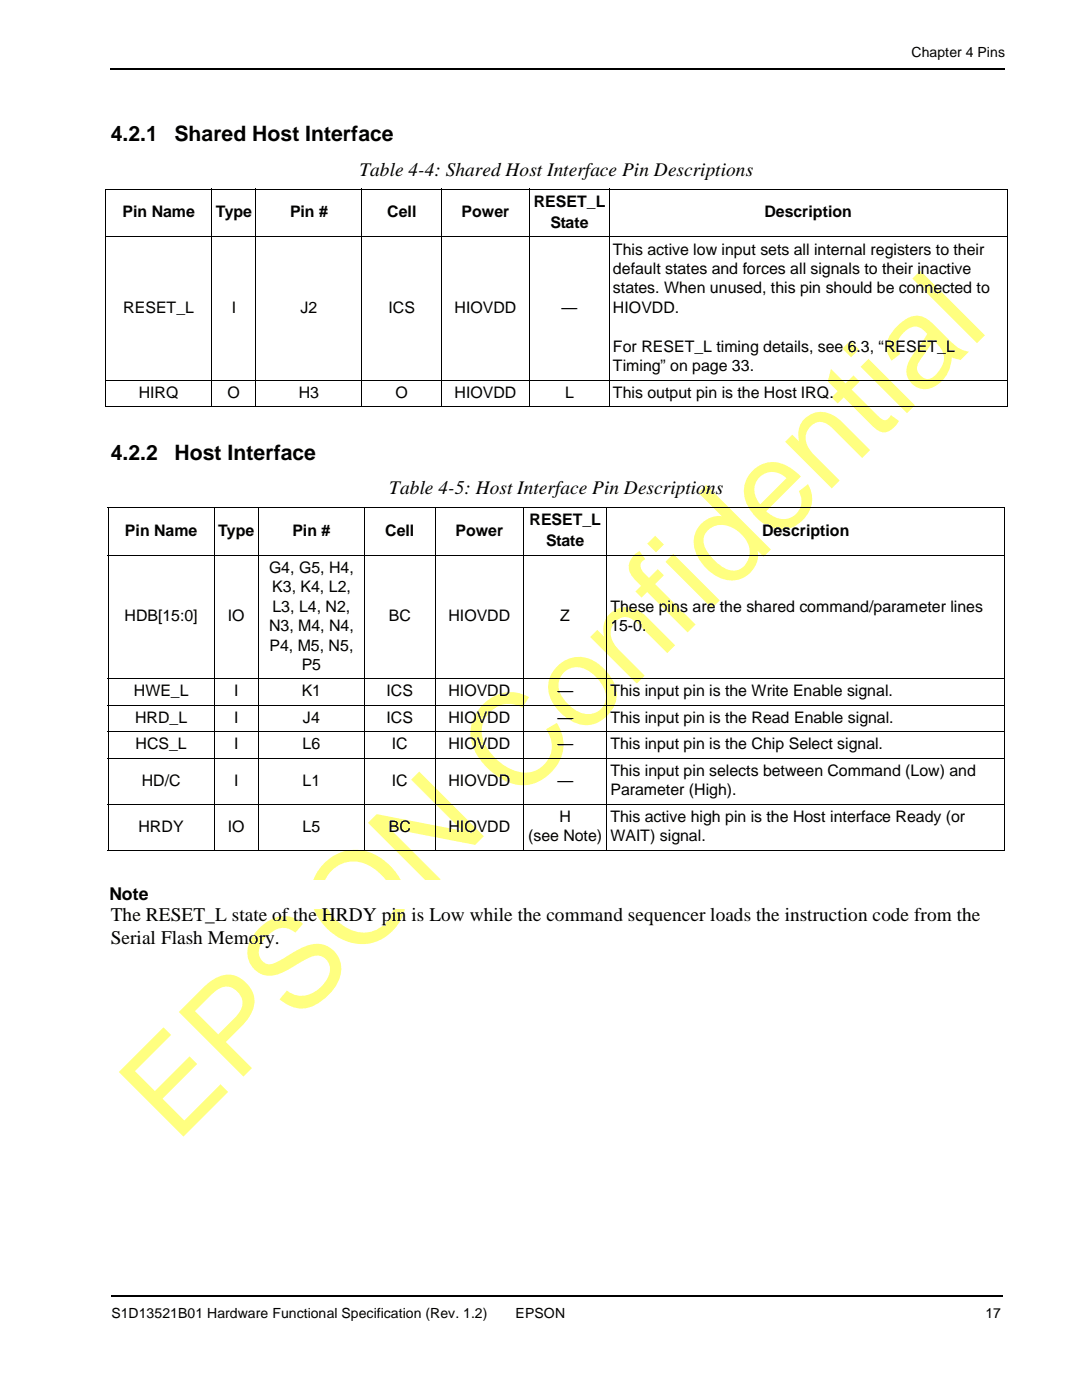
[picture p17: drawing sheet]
<svg xmlns="http://www.w3.org/2000/svg" width="216mm" height="279mm" viewBox="0 0 216 279" stroke-linecap="round" stroke-linejoin="round" font-family="sans-serif">
<defs><g id="words">
<text font-size="25.4" fill="#ffff80" x="35.1" y="228.4" transform="rotate(-45 35.1 228.4)">EPSON Confidential</text>
<g font-size="4.2">
<text x="22.1" y="28.2">4.2.1</text>
<text x="34.8" y="28.2">Shared Host Interface</text>
<text x="22.1" y="91.7">4.2.2</text>
<text x="34.8" y="91.7">Host Interface</text>
</g>
<g font-size="3.9">
<text x="71.7" y="35.1">Table 4-4: Shared Host Interface Pin Descriptions</text>
<text x="77.7" y="98.6">Table 4-5: Host Interface Pin Descriptions</text>
<text x="22.1" y="183.9">The RESET_L state of the HRDY pin is Low while the command sequencer loads the instruction code from the</text>
<text x="22.1" y="188.5">Serial Flash Memory.</text>
</g>
<text font-size="3.5" x="21.8" y="179.5">Note</text>
<g font-size="3.2">
<text x="106.5" y="41.3">RESET_L</text>
<text x="24.4" y="43.4">Pin Name</text>
<text x="43.1" y="43.4">Type</text>
<text x="57.9" y="43.4">Pin #</text>
<text x="77.3" y="43.4">Cell</text>
<text x="92.1" y="43.4">Power</text>
<text x="109.9" y="45.5">State</text>
<text x="152.5" y="43.4">Description</text>
<text x="122.3" y="50.8">This active low input sets all internal registers to their</text>
<text x="122.3" y="54.7">default states and forces all signals to their inactive</text>
<text x="122.3" y="58.5">states. When unused, this pin should be connected to</text>
<text x="24.6" y="62.4">RESET_L</text>
<text x="46.2" y="62.4">I</text>
<text x="60" y="62.4">J2</text>
<text x="77.5" y="62.4">ICS</text>
<text x="90.7" y="62.4">HIOVDD</text>
<text x="112.1" y="62.4">—</text>
<text x="122.3" y="62.4">HIOVDD.</text>
<text x="122.3" y="70.2">For RESET_L timing details, see 6.3, “RESET_L</text>
<text x="122.3" y="74.1">Timing” on page 33.</text>
<text x="27.7" y="79.4">HIRQ</text>
<text x="45.4" y="79.4">O</text>
<text x="59.6" y="79.4">H3</text>
<text x="78.9" y="79.4">O</text>
<text x="90.7" y="79.4">HIOVDD</text>
<text x="112.8" y="79.4">L</text>
<text x="122.3" y="79.4">This output pin is the Host IRQ.</text>
<text x="24.9" y="106.9">Pin Name</text>
<text x="43.6" y="106.9">Type</text>
<text x="58.3" y="106.9">Pin #</text>
<text x="76.9" y="106.9">Cell</text>
<text x="90.9" y="106.9">Power</text>
<text x="105.7" y="104.8">RESET_L</text>
<text x="152.1" y="106.9">Description</text>
<text x="109" y="109">State</text>
<text x="53.7" y="114.3">G4, G5, H4,</text>
<text x="54.3" y="118.2">K3, K4, L2,</text>
<text x="24.8" y="124">HDB[15:0]</text>
<text x="45.5" y="124">IO</text>
<text x="53.7" y="125.9">N3, M4, N4,</text>
<text x="54.4" y="122">L3, L4, N2,</text>
<text x="77.6" y="124">BC</text>
<text x="89.5" y="124">HIOVDD</text>
<text x="111.8" y="124">Z</text>
<text x="121.8" y="122">These pins are the shared command/parameter lines</text>
<text x="121.8" y="125.9">15-0.</text>
<text x="53.8" y="129.8">P4, M5, N5,</text>
<text x="60.2" y="133.7">P5</text>
<text x="26.7" y="139">HWE_L</text>
<text x="46.7" y="139">I</text>
<text x="60.2" y="139">K1</text>
<text x="77.1" y="139">ICS</text>
<text x="89.5" y="139">HIOVDD</text>
<text x="111.2" y="139">—</text>
<text x="121.8" y="139">This input pin is the Write Enable signal.</text>
<text x="27" y="144.3">HRD_L</text>
<text x="27.1" y="149.6">HCS_L</text>
<text x="46.7" y="144.3">I</text>
<text x="46.7" y="149.6">I</text>
<text x="60.4" y="149.6">L6</text>
<text x="60.5" y="144.3">J4</text>
<text x="77.1" y="144.3">ICS</text>
<text x="78.2" y="149.6">IC</text>
<text x="89.5" y="144.3">HIOVDD</text>
<text x="89.5" y="149.6">HIOVDD</text>
<text x="111.2" y="144.3">—</text>
<text x="111.2" y="149.6">—</text>
<text x="121.8" y="144.3">This input pin is the Read Enable signal.</text>
<text x="121.8" y="149.6">This input pin is the Chip Select signal.</text>
<text x="121.8" y="154.9">This input pin selects between Command (Low) and</text>
<text x="28.3" y="156.8">HD/C</text>
<text x="46.7" y="156.8">I</text>
<text x="60.4" y="156.8">L1</text>
<text x="78.2" y="156.8">IC</text>
<text x="89.5" y="156.8">HIOVDD</text>
<text x="111.2" y="156.8">—</text>
<text x="121.8" y="158.7">Parameter (High).</text>
<text x="27.6" y="166">HRDY</text>
<text x="45.5" y="166">IO</text>
<text x="60.4" y="166">L5</text>
<text x="77.6" y="166">BC</text>
<text x="89.5" y="166">HIOVDD</text>
<text x="105.4" y="167.9">(see Note)</text>
<text x="111.6" y="164">H</text>
<text x="121.8" y="164">This active high pin is the Host interface Ready (or</text>
<text x="121.8" y="167.9">WAIT) signal.</text>
</g>
<g font-size="2.8">
<text x="181.9" y="11.4">Chapter 4 Pins</text>
<text x="22.2" y="263.1">S1D13521B01 Hardware Functional Specification (Rev. 1.2)</text>
<text x="102.9" y="263.1">EPSON</text>
<text x="196.6" y="263.1">17</text>
</g>
</g></defs>
<path d="M22.1 13.8h178.5M22.2 258.7h177.8" fill="none" stroke="#000" stroke-width=".34"/>
<path d="M22.1 175.7h177.8v5.6h-177.8z" fill="#fff"/>
<g fill="none" stroke="#000" stroke-width=".2">
<path d="M21 37.8h180M21.1 37.8v43.3M42.2 37.6v43.6M51.1 37.6v43.6M72.2 37.6v43.6M88.1 37.6v43.6M105.7 37.6v43.6M121.6 37.6v43.6M201 37.8v43.3M21 47.3h180M21 75.9h180M21 81.2h180"/>
<path d="M21.5 101.3h179.1M21.5 110.8h179.1M21.6 101.3v68.3M42.8 101.2v68.6M51.6 101.2v68.6M72.7 101.2v68.6M86.8 101.2v68.6M104.5 101.2v68.6M121.1 101.2v68.6M200.4 101.3v68.3M21.5 135.5h179.1M21.5 140.8h179.1"/>
<path d="M21.5 146h179.1M21.5 151.3h179.1M21.5 160.5h179.1M21.5 169.7h179.1"/>
</g>
<use href="#words"/>
</svg>
